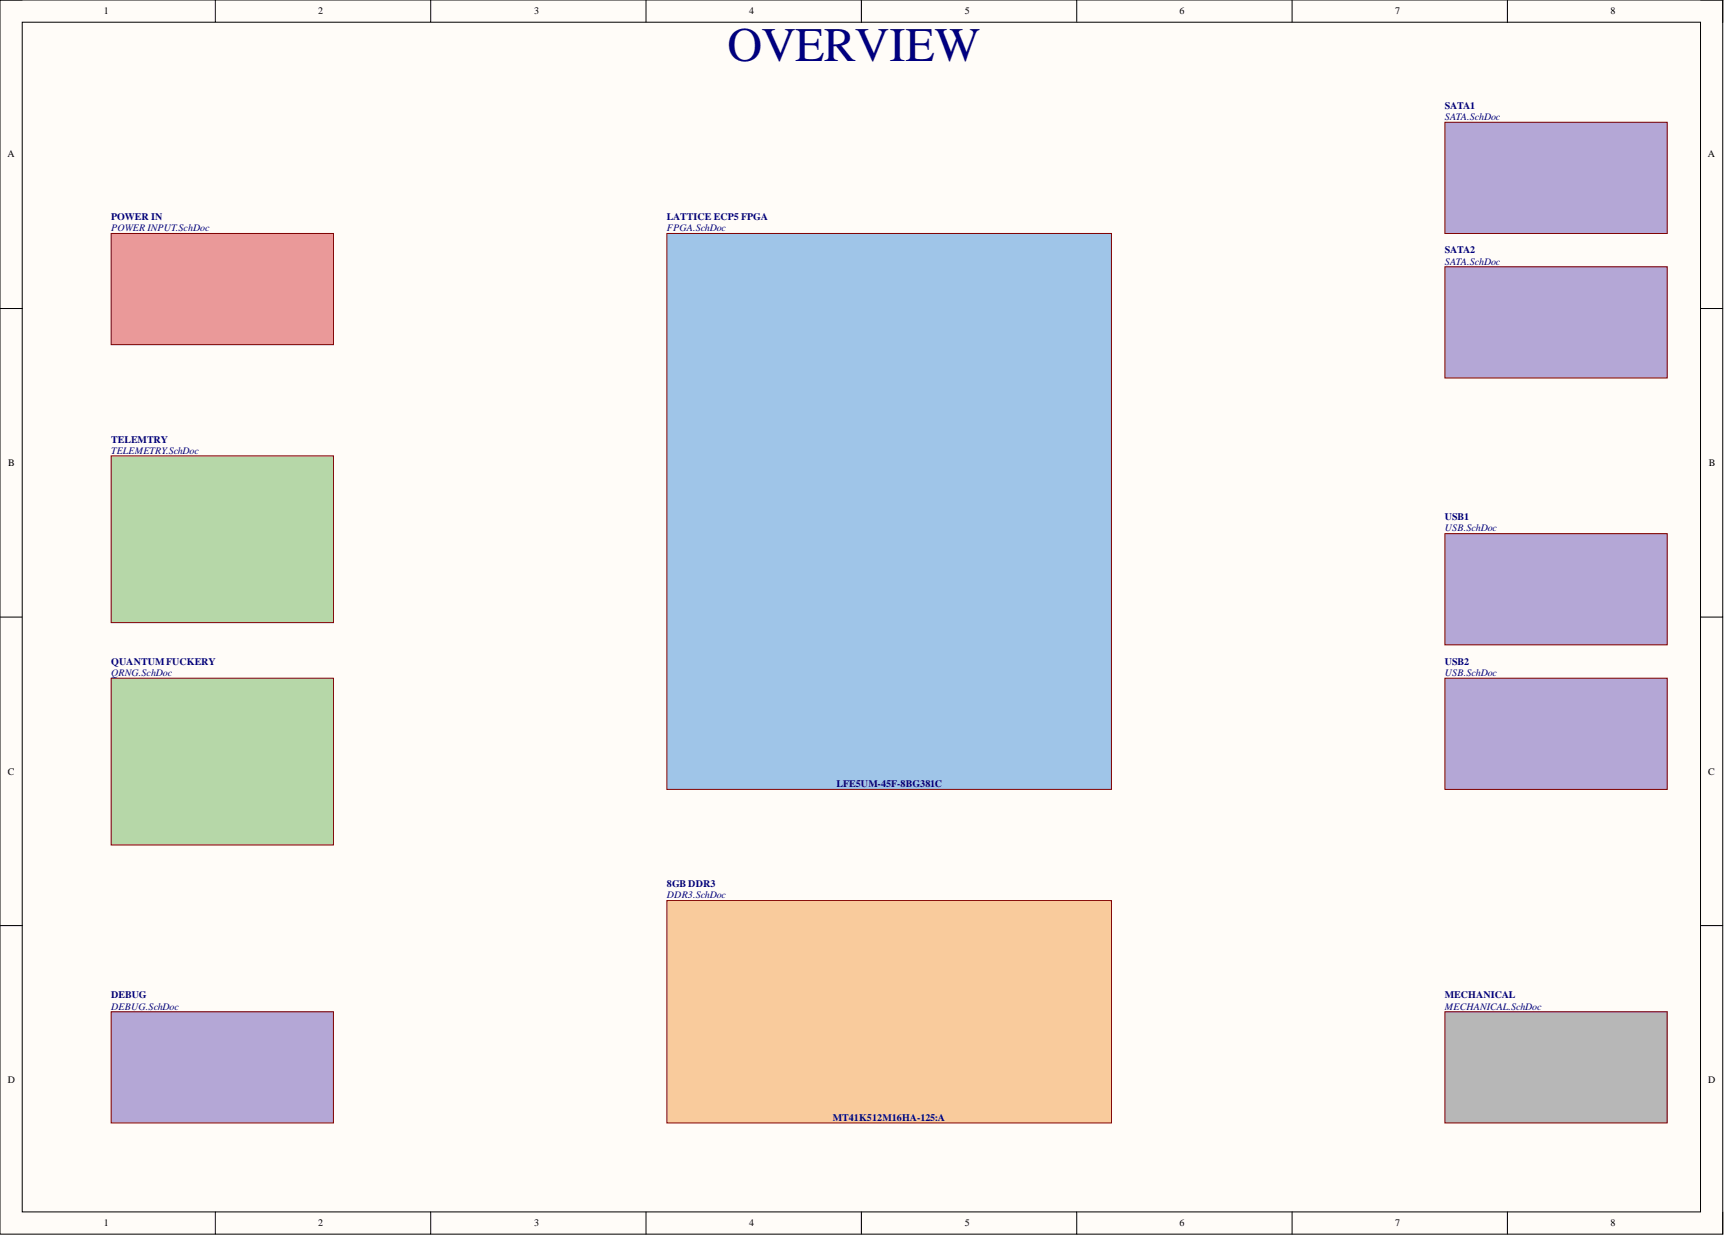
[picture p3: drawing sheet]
<svg xmlns="http://www.w3.org/2000/svg" width="393mm" height="282mm" viewBox="0 0 393 282" stroke-linecap="round" stroke-linejoin="round" font-family="sans-serif">
<defs><g id="words">
<text font-size="11" fill="#000080" x="165.8" y="13.8">OVERVIEW</text>
<g font-size="2.3">
<text x="23.6" y="3.3">1</text>
<text x="72.5" y="3.3">2</text>
<text x="121.8" y="3.3">3</text>
<text x="170.7" y="3.3">4</text>
<text x="219.9" y="3.3">5</text>
<text x="268.8" y="3.3">6</text>
<text x="318" y="3.3">7</text>
<text x="367" y="3.3">8</text>
<text x="1.7" y="35.9">A</text>
<text x="389.2" y="35.9">A</text>
<text x="1.9" y="106.2">B</text>
<text x="389.4" y="106.2">B</text>
<text x="1.8" y="176.5">C</text>
<text x="389.3" y="176.5">C</text>
<text x="1.8" y="246.8">D</text>
<text x="389.3" y="246.8">D</text>
<text x="23.6" y="279.4">1</text>
<text x="72.5" y="279.4">2</text>
<text x="121.8" y="279.4">3</text>
<text x="170.7" y="279.4">4</text>
<text x="219.9" y="279.4">5</text>
<text x="268.8" y="279.4">6</text>
<text x="318" y="279.4">7</text>
<text x="367" y="279.4">8</text>
</g>
<g font-size="2.3" fill="#000080">
<text x="329.3" y="24.8">SATA1</text>
<text x="329.3" y="27.4">SATA.SchDoc</text>
<text x="25.3" y="50.2">POWER IN</text>
<text x="25.3" y="52.7">POWER INPUT.SchDoc</text>
<text x="152" y="50.2">LATTICE ECP5 FPGA</text>
<text x="152" y="52.7">FPGA.SchDoc</text>
<text x="329.3" y="57.8">SATA2</text>
<text x="329.3" y="60.3">SATA.SchDoc</text>
<text x="25.3" y="100.8">TELEMTRY</text>
<text x="25.3" y="103.4">TELEMETRY.SchDoc</text>
<text x="329.3" y="118.6">USB1</text>
<text x="329.3" y="121.1">USB.SchDoc</text>
<text x="25.3" y="151.5">QUANTUMFUCKERY</text>
<text x="25.3" y="154">QRNG.SchDoc</text>
<text x="329.3" y="151.5">USB2</text>
<text x="329.3" y="154">USB.SchDoc</text>
<text x="190.6" y="179.4">LFE5UM-45F-8BG381C</text>
<text x="152" y="202.2">8GB DDR3</text>
<text x="152" y="204.7">DDR3.SchDoc</text>
<text x="25.3" y="227.5">DEBUG</text>
<text x="329.3" y="227.5">MECHANICAL</text>
<text x="25.3" y="230">DEBUG.SchDoc</text>
<text x="329.3" y="230">MECHANICAL.SchDoc</text>
<text x="189.8" y="255.4">MT41K512M16HA-125:A</text>
</g>
</g></defs>
<path d="M0 0h392.6v281.2h-392.6z" fill-rule="evenodd" fill="#fffcf8"/>
<path d="M0 0h392.6v281.2h-392.6z" fill="none" stroke="#000" stroke-width=".23"/>
<path d="M5.1 5.1h382.4v271.1h-382.4z" fill-rule="evenodd" fill="#fffcf8"/>
<g fill="none" stroke="#000" stroke-width=".23">
<path d="M0 0h5.1M49.1 0v5.1M98.2 0v5.1M147.2 0v5.1M196.3 0v5.1M245.4 0v5.1M294.5 0v5.1M343.5 0v5.1M387.5 0h5.1v5.1M5.1 5.1h382.4v271.1h-382.4zM0 70.3h5.1M387.5 70.3h5.1"/>
<path d="M0 140.6h5.1M387.5 140.6h5.1M0 210.9h5.1M387.5 210.9h5.1M49.1 276.2v5M98.2 276.2v5M147.2 276.2v5M196.3 276.2v5M245.4 276.2v5M294.5 276.2v5M343.5 276.2v5M392.6 276.2v5"/>
</g>
<path d="M329.3 230.5h50.6v25.4h-50.6z" fill-rule="evenodd" fill="#b7b7b7"/>
<path d="M329.3 230.5h50.6v25.4h-50.6z" fill="none" stroke="#800000" stroke-width=".23"/>
<path d="M25.3 53.2h50.7v25.3h-50.7z" fill-rule="evenodd" fill="#ea9999"/>
<path d="M25.3 53.2h50.7v25.3h-50.7z" fill="none" stroke="#800000" stroke-width=".23"/>
<path d="M152 53.2h101.3v126.7h-101.3z" fill-rule="evenodd" fill="#9fc5e8"/>
<path d="M152 53.2h101.3v126.7h-101.3z" fill="none" stroke="#800000" stroke-width=".23"/>
<path d="M152 205.2h101.3v50.7h-101.3z" fill-rule="evenodd" fill="#f9cb9c"/>
<path d="M152 205.2h101.3v50.7h-101.3z" fill="none" stroke="#800000" stroke-width=".23"/>
<path d="M25.3 103.9h50.7v38h-50.7z" fill-rule="evenodd" fill="#b6d7a8"/>
<path d="M25.3 103.9h50.7v38h-50.7z" fill="none" stroke="#800000" stroke-width=".23"/>
<path d="M25.3 154.5h50.7v38h-50.7z" fill-rule="evenodd" fill="#b6d7a8"/>
<path d="M25.3 154.5h50.7v38h-50.7z" fill="none" stroke="#800000" stroke-width=".23"/>
<path d="M25.3 230.5h50.7v25.4h-50.7z" fill-rule="evenodd" fill="#b4a7d6"/>
<path d="M25.3 230.5h50.7v25.4h-50.7z" fill="none" stroke="#800000" stroke-width=".23"/>
<path d="M329.3 27.9h50.6v25.3h-50.6z" fill-rule="evenodd" fill="#b4a7d6"/>
<path d="M329.3 27.9h50.6v25.3h-50.6z" fill="none" stroke="#800000" stroke-width=".23"/>
<path d="M329.3 60.8h50.6v25.3h-50.6z" fill-rule="evenodd" fill="#b4a7d6"/>
<path d="M329.3 60.8h50.6v25.3h-50.6z" fill="none" stroke="#800000" stroke-width=".23"/>
<path d="M329.3 121.6h50.6v25.3h-50.6z" fill-rule="evenodd" fill="#b4a7d6"/>
<path d="M329.3 121.6h50.6v25.3h-50.6z" fill="none" stroke="#800000" stroke-width=".23"/>
<path d="M329.3 154.5h50.6v25.4h-50.6z" fill-rule="evenodd" fill="#b4a7d6"/>
<path d="M329.3 154.5h50.6v25.4h-50.6z" fill="none" stroke="#800000" stroke-width=".23"/>
<use href="#words"/>
</svg>
